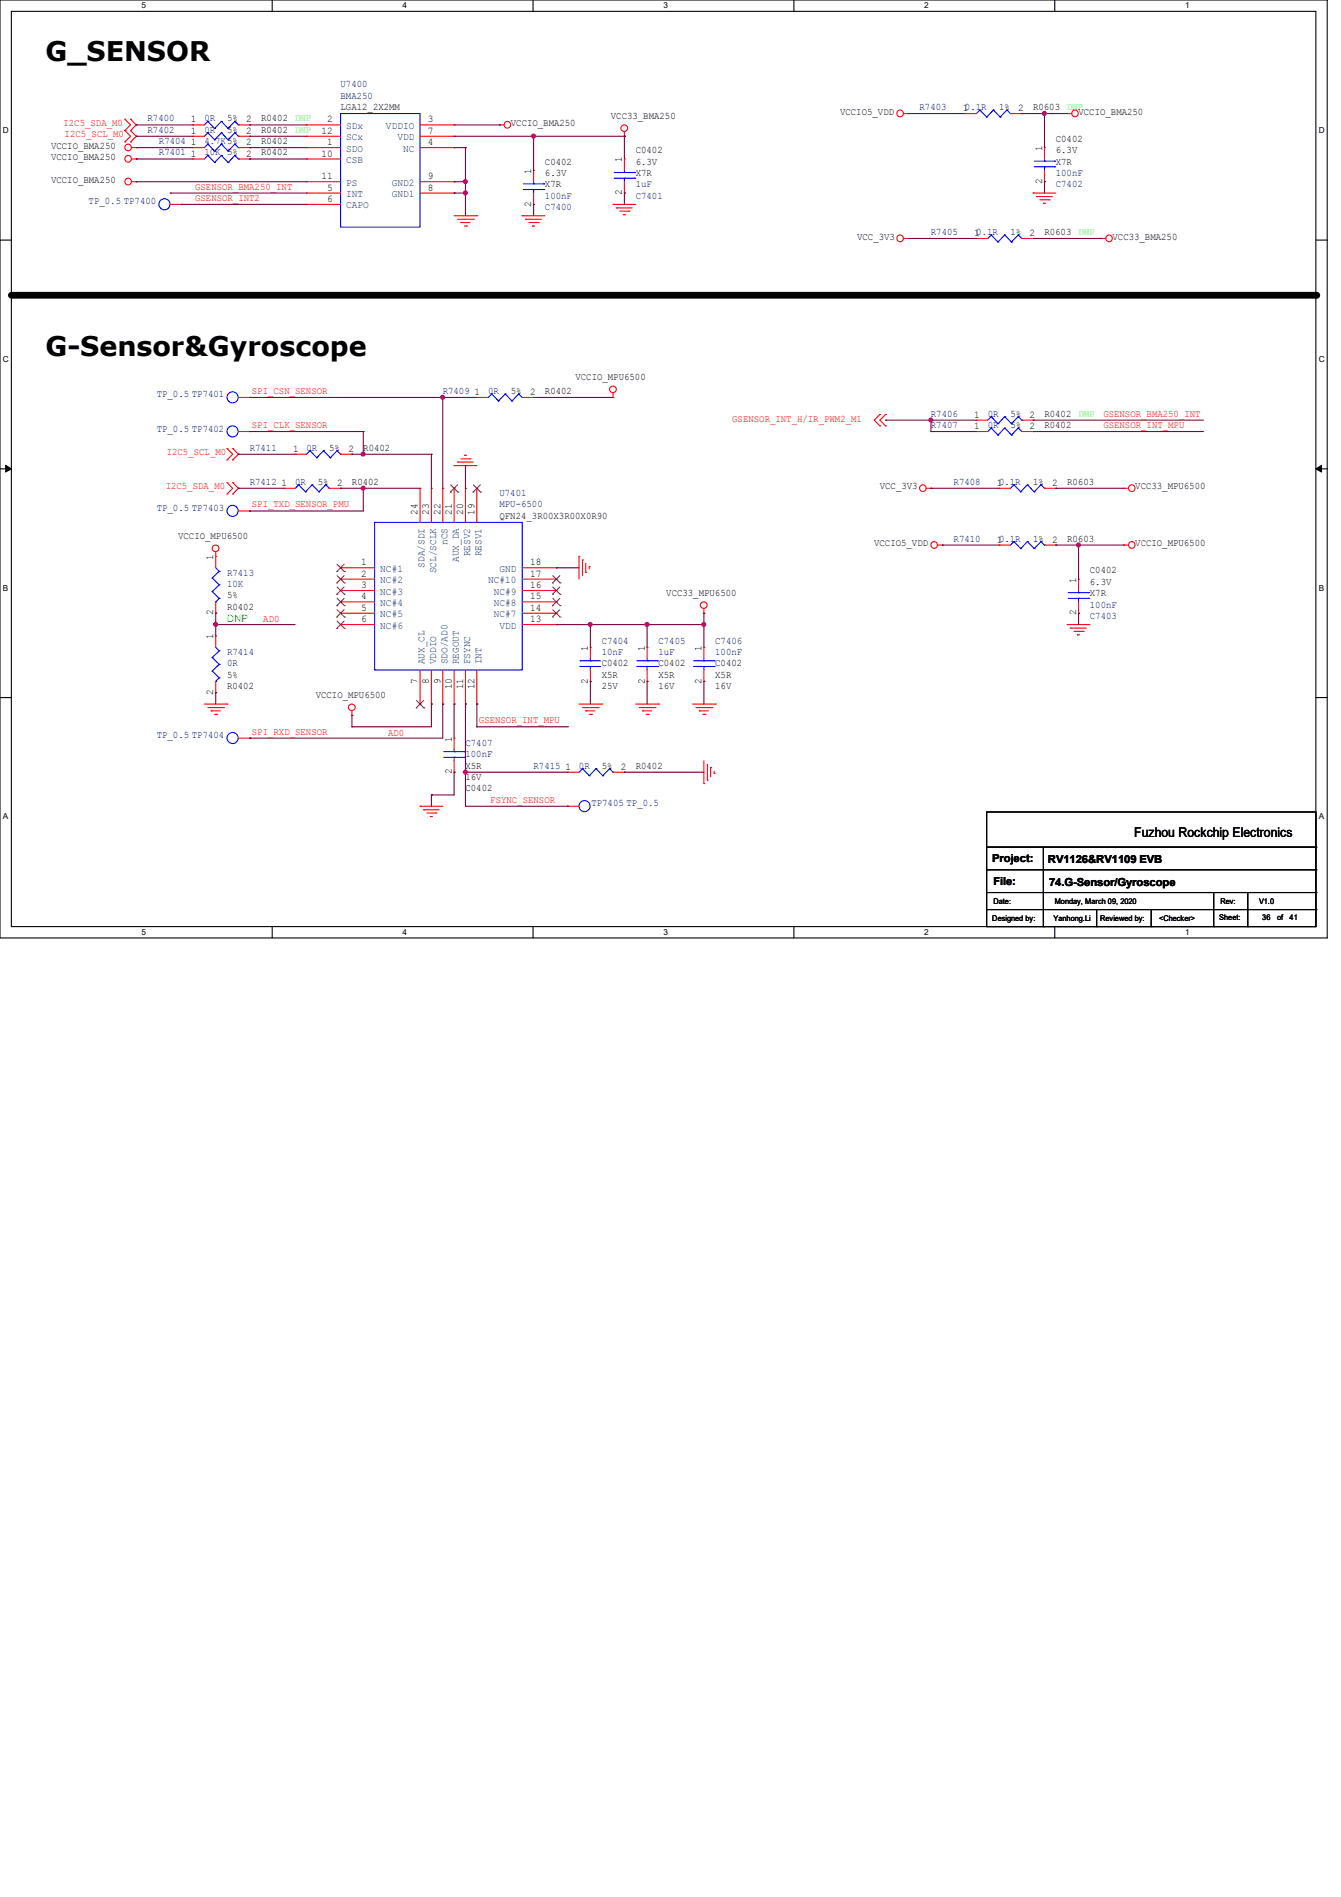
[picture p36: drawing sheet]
<svg xmlns="http://www.w3.org/2000/svg" width="210mm" height="297mm" viewBox="0 0 210 297" stroke-linecap="round" stroke-linejoin="round" font-family="sans-serif">
<defs><g id="words">
<g font-size="4.2">
<text x="7.1" y="9.6">G_SENSOR</text>
<text x="7.1" y="55.8">G-Sensor&amp;Gyroscope</text>
</g>
<text font-size="2.1" x="177.6" y="131">Fuzhou Rockchip Electronics</text>
<g font-size="1.7">
<text x="155.4" y="135">Project:</text>
<text x="164.1" y="135.1">RV1126&amp;RV1109 EVB</text>
<text x="155.6" y="138.5">File:</text>
<text x="164.3" y="138.7">74.G-Sensor/Gyroscope</text>
</g>
<g font-size="1.6" fill="#000080">
<text x="53.3" y="13.7">U7400</text>
<text x="53.3" y="15.5">BMA250</text>
<text x="144" y="17.2">R7403</text>
<text x="23.1" y="19">R7400</text>
<text x="23.1" y="20.8">R7402</text>
<text x="24.9" y="22.6">R7404</text>
<text x="32" y="19">0R</text>
<text x="32" y="20.8">0R</text>
<text x="32" y="22.6">4.7K5%</text>
<text x="24.9" y="24.3">R7401</text>
<text x="32" y="24.3">10K 5%</text>
<text x="99.6" y="29.3">1uF</text>
<text x="165.4" y="29.3">C7402</text>
<text x="165.4" y="27.6">100nF</text>
<text x="13.9" y="32">TP_0.5 TP7400</text>
<text x="85.3" y="32.9">C7400</text>
<text x="85.3" y="31.1">100nF</text>
<text x="99.6" y="31.1">C7401</text>
<text x="145.8" y="36.8">R7405</text>
<text x="24.6" y="62.2">TP_0.5 TP7401</text>
<text x="69.3" y="61.7">R7409</text>
<text x="76.5" y="61.7">0R</text>
<text x="145.8" y="65.2">R7406</text>
<text x="154.7" y="65.2">0R</text>
<text x="24.6" y="67.6">TP_0.5 TP7402</text>
<text x="39.1" y="70.6">R7411</text>
<text x="48" y="70.6">0R</text>
<text x="145.8" y="67">R7407</text>
<text x="154.7" y="67">0R</text>
<text x="39.1" y="75.9">R7412</text>
<text x="46.2" y="75.9">0R</text>
<text x="78.2" y="77.7">U7401</text>
<text x="149.3" y="75.9">R7408</text>
<text x="24.6" y="80">TP_0.5 TP7403</text>
<text x="78.2" y="79.5">MPU-6500</text>
<text x="149.3" y="84.8">R7410</text>
<text x="35.6" y="90.1">R7413</text>
<text x="35.6" y="91.9">10K</text>
<text x="170.7" y="95.1">100nF</text>
<text x="94.2" y="100.8">C7404</text>
<text x="103.1" y="100.8">C7405</text>
<text x="112" y="100.8">C7406</text>
<text x="170.7" y="96.9">C7403</text>
<text x="35.6" y="102.6">R7414</text>
<text x="35.6" y="104.3">0R</text>
<text x="94.2" y="102.6">10nF</text>
<text x="103.1" y="102.6">1uF</text>
<text x="112" y="102.6">100nF</text>
<text x="24.6" y="115.6">TP_0.5 TP7404</text>
<text x="72.9" y="116.8">C7407</text>
<text x="72.9" y="118.6">100nF</text>
<text x="83.6" y="120.4">R7415</text>
<text x="90.7" y="120.4">0R</text>
<text x="92.6" y="126.2">TP7405 TP_0.5</text>
</g>
<g font-size="1.6">
<text x="53.3" y="17.2">LGA12_2X2MM</text>
<text x="131.6" y="17.9">VCCIO5_VDD</text>
<text x="150.8" y="17.4">10.1R</text>
<text x="156.5" y="17.2">1%</text>
<text x="159.5" y="17.4">2</text>
<text x="161.8" y="17.2">R0603</text>
<text x="168.9" y="17.9">VCCIO_BMA250</text>
<text x="8" y="23.3">VCCIO_BMA250</text>
<text x="29.9" y="22.7">1</text>
<text x="29.9" y="19.2">1</text>
<text x="29.9" y="21">1</text>
<text x="35.6" y="19">5%</text>
<text x="35.6" y="20.8">5%</text>
<text x="38.6" y="22.7">2</text>
<text x="38.6" y="19.2">2</text>
<text x="38.6" y="21">2</text>
<text x="40.9" y="22.6">R0402</text>
<text x="40.9" y="19">R0402</text>
<text x="40.9" y="20.8">R0402</text>
<text x="50.3" y="21">12</text>
<text x="51.2" y="19.2">2</text>
<text x="51.2" y="22.7">1</text>
<text x="67" y="19.2">3</text>
<text x="67" y="21">7</text>
<text x="67" y="22.7">4</text>
<text x="80" y="19.7">VCCIO_BMA250</text>
<text x="95.7" y="18.7">VCC33_BMA250</text>
<text x="163.2" y="23.7" transform="rotate(-90 163.2 23.7)">1</text>
<text x="165.4" y="22.2">C0402</text>
<text x="8" y="25.1">VCCIO_BMA250</text>
<text x="8" y="28.6">VCCIO_BMA250</text>
<text x="29.9" y="24.5">1</text>
<text x="38.6" y="24.5">2</text>
<text x="40.9" y="24.3">R0402</text>
<text x="50.3" y="24.5">10</text>
<text x="50.3" y="28.1">11</text>
<text x="51.2" y="29.8">5</text>
<text x="67" y="28.1">9</text>
<text x="67" y="29.8">8</text>
<text x="83.2" y="27.2" transform="rotate(-90 83.2 27.2)">1</text>
<text x="85.3" y="25.8">C0402</text>
<text x="85.3" y="29.3">X7R</text>
<text x="85.3" y="27.6">6.3V</text>
<text x="97.4" y="25.4" transform="rotate(-90 97.4 25.4)">1</text>
<text x="99.6" y="24">C0402</text>
<text x="99.6" y="27.6">X7R</text>
<text x="99.6" y="25.8">6.3V</text>
<text x="163.2" y="28.8" transform="rotate(-90 163.2 28.8)">2</text>
<text x="165.4" y="25.8">X7R</text>
<text x="165.4" y="24">6.3V</text>
<text x="51.2" y="31.6">6</text>
<text x="83.2" y="32.3" transform="rotate(-90 83.2 32.3)">2</text>
<text x="97.4" y="30.6" transform="rotate(-90 97.4 30.6)">2</text>
<text x="134.2" y="37.5">VCC_3V3</text>
<text x="152.6" y="37">10.1R</text>
<text x="158.2" y="36.8">1%</text>
<text x="161.2" y="37">2</text>
<text x="163.6" y="36.8">R0603</text>
<text x="174.2" y="37.5">VCC33_BMA250</text>
<text x="90.1" y="59.6">VCCIO_MPU6500</text>
<text x="74.3" y="61.8">1</text>
<text x="80" y="61.7">5%</text>
<text x="83" y="61.8">2</text>
<text x="85.3" y="61.7">R0402</text>
<text x="152.6" y="65.4">1</text>
<text x="158.2" y="65.2">5%</text>
<text x="161.2" y="65.4">2</text>
<text x="163.6" y="65.2">R0402</text>
<text x="45.9" y="70.7">1</text>
<text x="51.6" y="70.6">5%</text>
<text x="54.6" y="70.7">2</text>
<text x="56.9" y="70.6">R0402</text>
<text x="152.6" y="67.2">1</text>
<text x="158.2" y="67">5%</text>
<text x="161.2" y="67.2">2</text>
<text x="163.6" y="67">R0402</text>
<text x="44.1" y="76.1">1</text>
<text x="49.8" y="75.9">5%</text>
<text x="52.8" y="76.1">2</text>
<text x="55.1" y="75.9">R0402</text>
<text x="137.8" y="76.6">VCC_3V3</text>
<text x="156.1" y="76.1">10.1R</text>
<text x="161.8" y="75.9">1%</text>
<text x="164.8" y="76.1">2</text>
<text x="167.1" y="75.9">R0603</text>
<text x="177.8" y="76.6">VCC33_MPU6500</text>
<text x="65.4" y="80.6" transform="rotate(-90 65.4 80.6)">24</text>
<text x="67.2" y="80.6" transform="rotate(-90 67.2 80.6)">23</text>
<text x="69" y="80.6" transform="rotate(-90 69 80.6)">22</text>
<text x="70.7" y="80.6" transform="rotate(-90 70.7 80.6)">21</text>
<text x="72.5" y="80.6" transform="rotate(-90 72.5 80.6)">20</text>
<text x="74.3" y="80.6" transform="rotate(-90 74.3 80.6)">19</text>
<text x="78.2" y="81.2">QFN24_3R00X3R00X0R90</text>
<text x="27.9" y="84.5">VCCIO_MPU6500</text>
<text x="33.4" y="87.7" transform="rotate(-90 33.4 87.7)">1</text>
<text x="56.6" y="88.5">1</text>
<text x="83" y="88.5">18</text>
<text x="136.9" y="85.5">VCCIO5_VDD</text>
<text x="156.1" y="85">10.1R</text>
<text x="161.8" y="84.8">1%</text>
<text x="164.8" y="85">2</text>
<text x="167.1" y="84.8">R0603</text>
<text x="170.7" y="89.8">C0402</text>
<text x="177.8" y="85.5">VCCIO_MPU6500</text>
<text x="35.6" y="95.5">R0402</text>
<text x="35.6" y="93.7">5%</text>
<text x="56.6" y="95.6">5</text>
<text x="56.6" y="90.3">2</text>
<text x="56.6" y="92.1">3</text>
<text x="56.6" y="93.9">4</text>
<text x="83" y="95.6">14</text>
<text x="83" y="93.9">15</text>
<text x="83" y="92.1">16</text>
<text x="83" y="90.3">17</text>
<text x="104.3" y="93.3">VCC33_MPU6500</text>
<text x="168.5" y="91.2" transform="rotate(-90 168.5 91.2)">1</text>
<text x="170.7" y="93.3">X7R</text>
<text x="170.7" y="91.6">6.3V</text>
<text x="33.4" y="100.1" transform="rotate(-90 33.4 100.1)">1</text>
<text x="33.4" y="96.4" transform="rotate(-90 33.4 96.4)">2</text>
<text x="56.6" y="97.4">6</text>
<text x="83" y="97.4">13</text>
<text x="92.1" y="101.9" transform="rotate(-90 92.1 101.9)">1</text>
<text x="101" y="101.9" transform="rotate(-90 101 101.9)">1</text>
<text x="109.9" y="101.9" transform="rotate(-90 109.9 101.9)">1</text>
<text x="168.5" y="96.4" transform="rotate(-90 168.5 96.4)">2</text>
<text x="35.6" y="107.9">R0402</text>
<text x="35.6" y="106.1">5%</text>
<text x="65.4" y="107" transform="rotate(-90 65.4 107)">7</text>
<text x="67.2" y="107" transform="rotate(-90 67.2 107)">8</text>
<text x="69" y="107" transform="rotate(-90 69 107)">9</text>
<text x="70.7" y="107.9" transform="rotate(-90 70.7 107.9)">10</text>
<text x="72.5" y="107.9" transform="rotate(-90 72.5 107.9)">11</text>
<text x="74.3" y="107.9" transform="rotate(-90 74.3 107.9)">12</text>
<text x="92.1" y="107" transform="rotate(-90 92.1 107)">2</text>
<text x="94.2" y="104.3">C0402</text>
<text x="94.2" y="106.1">X5R</text>
<text x="94.2" y="107.9">25V</text>
<text x="101" y="107" transform="rotate(-90 101 107)">2</text>
<text x="103.1" y="104.3">C0402</text>
<text x="103.1" y="106.1">X5R</text>
<text x="103.1" y="107.9">16V</text>
<text x="109.9" y="107" transform="rotate(-90 109.9 107)">2</text>
<text x="112" y="104.3">C0402</text>
<text x="112" y="106.1">X5R</text>
<text x="112" y="107.9">16V</text>
<text x="33.4" y="108.8" transform="rotate(-90 33.4 108.8)">2</text>
<text x="49.4" y="109.3">VCCIO_MPU6500</text>
<text x="70.7" y="116.1" transform="rotate(-90 70.7 116.1)">1</text>
<text x="70.7" y="121.2" transform="rotate(-90 70.7 121.2)">2</text>
<text x="72.9" y="123.9">C0402</text>
<text x="72.9" y="120.4">X5R</text>
<text x="72.9" y="122.1">16V</text>
<text x="88.6" y="120.5">1</text>
<text x="94.2" y="120.4">5%</text>
<text x="97.2" y="120.5">2</text>
<text x="99.6" y="120.4">R0402</text>
</g>
<g font-size="1.6" fill="#0f0">
<text x="167.1" y="17.2">DNP</text>
<text x="46.2" y="19">DNP</text>
<text x="46.2" y="20.8">DNP</text>
<text x="168.9" y="36.8">DNP</text>
<text x="168.9" y="65.2">DNP</text>
<text x="35.6" y="97.4">DNP</text>
</g>
<g font-size="1.6" fill="#f00">
<text x="9.9" y="19.7">I2C5_SDA_M0</text>
<text x="10.1" y="21.5">I2C5_SCL_M0</text>
<text x="30.6" y="29.7">GSENSOR_BMA250_INT</text>
<text x="30.6" y="31.5">GSENSOR_INT2</text>
<text x="39.5" y="61.7">SPI_CSN_SENSOR</text>
<text x="172.8" y="65.2">GSENSOR_BMA250_INT</text>
<text x="26.1" y="71.3">I2C5_SCL_M0</text>
<text x="39.5" y="67">SPI_CLK_SENSOR</text>
<text x="114.7" y="66.1">GSENSOR_INT_H/IR_PWM2_M1</text>
<text x="172.8" y="67">GSENSOR_INT_MPU</text>
<text x="25.9" y="76.6">I2C5_SDA_M0</text>
<text x="39.5" y="79.5">SPI_TXD_SENSOR_PMU</text>
<text x="41.2" y="97.4">AD0</text>
<text x="75" y="113.2">GSENSOR_INT_MPU</text>
<text x="39.5" y="115">SPI_RXD_SENSOR</text>
<text x="60.8" y="115.2">AD0</text>
<text x="76.8" y="125.7">FSYNC_SENSOR</text>
</g>
<g font-size="1.6" fill="#004080">
<text x="54.2" y="20.2">SDx</text>
<text x="54.2" y="22">SCx</text>
<text x="54.2" y="23.7">SDO</text>
<text x="60.5" y="20.2">VDDIO</text>
<text x="62.2" y="22">VDD</text>
<text x="63.1" y="23.7">NC</text>
<text x="54.2" y="25.5">CSB</text>
<text x="54.2" y="29.1">PS</text>
<text x="61.3" y="29.1">GND2</text>
<text x="54.2" y="30.9">INT</text>
<text x="54.2" y="32.6">CAPO</text>
<text x="61.3" y="30.9">GND1</text>
<text x="59.6" y="89.5">NC#1</text>
<text x="66.5" y="88.9" transform="rotate(-90 66.5 88.9)">SDA/SDI</text>
<text x="68.3" y="89.8" transform="rotate(-90 68.3 89.8)">SCL/SCLK</text>
<text x="70.1" y="85.3" transform="rotate(-90 70.1 85.3)">nCS</text>
<text x="71.8" y="88" transform="rotate(-90 71.8 88)">AUX_DA</text>
<text x="73.6" y="87.1" transform="rotate(-90 73.6 87.1)">RESV2</text>
<text x="75.4" y="87.1" transform="rotate(-90 75.4 87.1)">RESV1</text>
<text x="78.2" y="89.5">GND</text>
<text x="59.6" y="91.3">NC#2</text>
<text x="59.6" y="93.1">NC#3</text>
<text x="59.6" y="94.9">NC#4</text>
<text x="76.5" y="91.3">NC#10</text>
<text x="77.3" y="94.9">NC#8</text>
<text x="77.3" y="93.1">NC#9</text>
<text x="59.6" y="96.6">NC#5</text>
<text x="59.6" y="98.4">NC#6</text>
<text x="77.3" y="96.6">NC#7</text>
<text x="78.2" y="98.4">VDD</text>
<text x="66.5" y="104" transform="rotate(-90 66.5 104)">AUX_CL</text>
<text x="68.3" y="104" transform="rotate(-90 68.3 104)">VDDIO</text>
<text x="70.1" y="104" transform="rotate(-90 70.1 104)">SDO/AD0</text>
<text x="71.8" y="104" transform="rotate(-90 71.8 104)">REGOUT</text>
<text x="73.6" y="104" transform="rotate(-90 73.6 104)">FSYNC</text>
<text x="75.4" y="104" transform="rotate(-90 75.4 104)">INT</text>
</g>
<g font-size="1.3">
<text x="22.2" y="1.3">5</text>
<text x="63" y="1.3">4</text>
<text x="103.9" y="1.3">3</text>
<text x="144.7" y="1.3">2</text>
<text x="185.6" y="1.3">1</text>
<text x=".5" y="20.8">D</text>
<text x="206.5" y="20.8">D</text>
<text x=".5" y="56.6">C</text>
<text x="206.5" y="56.6">C</text>
<text x=".5" y="92.5">B</text>
<text x="206.5" y="92.5">B</text>
<text x=".5" y="128.3">A</text>
<text x="206.5" y="128.3">A</text>
<text x="22.2" y="146.4">5</text>
<text x="63" y="146.4">4</text>
<text x="103.9" y="146.4">3</text>
<text x="144.7" y="146.4">2</text>
<text x="185.6" y="146.4">1</text>
</g>
<g font-size="1.2">
<text x="155.6" y="141.6">Date:</text>
<text x="165.2" y="141.6">Monday, March 09, 2020</text>
<text x="191.1" y="141.6">Rev:</text>
<text x="197.2" y="141.6">V1.0</text>
<text x="155.4" y="144.3">Designed by:</text>
<text x="165" y="144.3">Yanhong.Li</text>
<text x="172.3" y="144.3">Reviewed by:</text>
<text x="181.5" y="144.3">&lt;Checker&gt;</text>
<text x="191" y="144.1">Sheet:</text>
<text x="197.7" y="144.1">36</text>
<text x="200" y="144.1">of</text>
<text x="202" y="144.1">41</text>
</g>
</g></defs>
<path d="M0 0h207.9v146.9h-207.9zM1.8 1.8h204.3v143.3h-204.3z" fill="none" stroke="#000" stroke-width=".17"/>
<g fill="#fff">
<path d="M22.2 .2h.7v1.4h-.7z"/>
<path d="M22.2 145.2h.7v1.4h-.7z"/>
</g>
<path d="M42.6 0v1.8M42.6 145.1v1.8" fill="none" stroke="#000" stroke-width=".17"/>
<g fill="#fff">
<path d="M63 .2h.7v1.4h-.7z"/>
<path d="M63 145.2h.7v1.4h-.7z"/>
</g>
<path d="M83.5 0v1.8M83.5 145.1v1.8" fill="none" stroke="#000" stroke-width=".17"/>
<g fill="#fff">
<path d="M103.9 .2h.7v1.4h-.7z"/>
<path d="M103.9 145.2h.7v1.4h-.7z"/>
</g>
<path d="M124.3 0v1.8M124.3 145.1v1.8" fill="none" stroke="#000" stroke-width=".17"/>
<g fill="#fff">
<path d="M144.7 .2h.7v1.4h-.7z"/>
<path d="M144.7 145.2h.7v1.4h-.7z"/>
</g>
<path d="M165.2 0v1.8M165.2 145.1v1.8" fill="none" stroke="#000" stroke-width=".17"/>
<g fill="#fff">
<path d="M185.6 .2h.7v1.4h-.7z"/>
<path d="M185.6 145.2h.7v1.4h-.7z"/>
<path d="M.5 19.7h.9v1.4h-.9z"/>
<path d="M206.5 19.7h.9v1.4h-.9z"/>
<path d="M.5 55.5h.9v1.4h-.9z"/>
<path d="M206.5 55.5h.9v1.4h-.9z"/>
</g>
<path d="M0 37.6h1.8M206.1 37.6h1.8" fill="none" stroke="#000" stroke-width=".17"/>
<g fill="#fff">
<path d="M.5 91.3h.8v1.4h-.8z"/>
<path d="M206.5 91.3h.8v1.4h-.8z"/>
</g>
<path d="M0 73.4h1.8M206.1 73.4h1.8" fill="none" stroke="#000" stroke-width=".17"/>
<path d="M.9 72.9l.9 .5-.9 .5zM206.1 73.4l.9-.5v1z" fill="#000" stroke="#000" stroke-width=".16"/>
<g fill="#fff">
<path d="M.5 127.1h.8v1.4h-.8z"/>
<path d="M206.5 127.1h.8v1.4h-.8z"/>
</g>
<g fill="none" stroke="#000" stroke-width=".17">
<path d="M0 109.2h1.8M206.1 109.2h1.8M154.5 127.1h51.6v18h-51.6zM154.5 132.6h51.6M154.5 136.2h51.6M154.5 139.7h51.6M163.4 132.6v12.5M190.1 139.7v5.4M195.4 139.7v5.4M206.1 132.6h.1M206.1 136.2h.1M206.1 139.7h.1"/>
<path d="M154.5 142.4h51.6M163.4 145.1h.1M171.7 145.1h.1M171.7 142.4v2.7M180.3 145.1h.1M180.3 142.4v2.7M190.1 145.1h.1M195.4 145.1h.1M206.1 142.4h.1"/>
</g>
<path d="M1.8 46.2h204.3" fill="none" stroke="#000" stroke-width="1.1"/>
<circle cx="206.1" cy="46.2" r=".53" fill="#000"/>
<g fill="none" stroke="#f00" stroke-width=".17">
<path d="M19.6 18.7h.1M19.6 18.7l.8 .9-.8 .8M20.4 18.7h.1M20.4 18.7l.9 .9-.9 .8M30.2 19.6h.1M30.2 19.6h1.8M37.3 19.6h1.8M39.1 19.6h.1M48 19.6h.1M48 19.6h5.3M65.8 19.6h5.3M71.1 19.6h.1"/>
<path d="M78.2 19.6h.1M78.2 19.6h.8M141.5 17.8h.7M142.2 17.8h.1M151.1 17.8h.1M151.1 17.8h1.8M158.2 17.8h1.8M160 17.8h.1M167.1 17.8h.1M167.1 17.8h.8M19.6 20.4h.1M19.6 22.2h.1"/>
<path d="M19.6 20.4l.8 .9-.8 .9M20.4 20.4h.1M20.4 22.2h.1M20.4 20.4l.9 .9-.9 .9M20.6 24.9h.7M20.6 23.1h.7M20.6 28.4h.7M21.3 24.9h.1M21.3 23.1h.1M21.3 28.4h.1M26.7 32h1.7M28.4 32h.1"/>
<path d="M30.2 23.1h.1M30.2 21.3h.1M30.2 24.9h.1M30.2 24.9h1.8M30.2 23.1h1.8M30.2 21.3h1.8M37.3 24.9h1.8M37.3 23.1h1.8M37.3 21.3h1.8M39.1 23.1h.1M39.1 21.3h.1M39.1 24.9h.1"/>
<path d="M48 21.3h.1M48 23.1h.1M48 24.9h.1M48 28.4h.1M48 30.2h.1M48 32h.1M48 32h5.3M48 24.9h5.3M48 23.1h5.3M48 28.4h5.3M48 30.2h5.3M48 21.3h5.3"/>
<path d="M65.8 23.1h5.3M65.8 28.4h5.3M65.8 30.2h5.3M65.8 21.3h5.3M71.1 21.3h.1M71.1 23.1h.1M71.1 28.4h.1M71.1 30.2h.1M71.1 33.8h3.6M71.7 34.3h2.4M72.2 34.8h.1M72.2 34.8h1.4"/>
<path d="M72.7 35.4h.4M73.1 35.4h.1M74.1 34.3h.1M74.7 33.8h.1M81.8 33.8h.1M81.8 33.8h3.5M82.3 34.3h.1M82.3 34.3h2.5M82.8 34.8h1.5M83.4 35.4h.1M83.4 35.4h.3M83.6 26.7h.1"/>
<path d="M83.6 32h.1M83.6 26.7v1.7M83.6 30.2v1.8M84.3 34.8h.1M96 32h.1M96 32h3.6M96.6 32.6h.1M96.6 32.6h2.4M97.1 33.1h1.4M97.6 33.6h.1M97.6 33.6h.4M97.8 21.3h.1"/>
<path d="M97.8 24.9h.1M97.8 30.2h.1M97.8 20.6v.7M97.8 24.9v1.8M97.8 28.4v1.8M98.5 33.1h.1M141.5 37.3h.7M142.2 37.3h.1M152.9 37.3h.1M152.9 37.3h1.8M160 37.3h1.8M161.8 30.2h.1"/>
<path d="M161.8 37.3h.1M161.8 30.2h3.6M162.3 30.8h.1M162.3 30.8h2.5M162.9 31.3h1.4M163.4 31.8h.1M163.4 31.8h.3M163.6 23.1h.1M163.6 28.4h.1M163.6 23.1v1.8M163.6 26.7v1.7M164.3 31.3h.1"/>
<path d="M172.5 37.3h.1M172.5 37.3h.7M35.6 77.3h.1M35.6 75.6h.1M35.6 72h.1M35.6 70.2h.1M35.6 75.6l.8 .9-.8 .8M35.6 70.2l.8 .9-.8 .9M36.4 75.6h.1M36.4 77.3h.1M36.4 70.2h.1M36.4 72h.1"/>
<path d="M36.4 75.6l.9 .9-.9 .8M36.4 70.2l.9 .9-.9 .9M37.3 67.6h1.8M37.3 62.2h1.8M39.1 67.6h.1M39.1 62.2h.1M44.4 76.5h.1M44.4 76.5h1.8M46.2 71.1h.1M46.2 71.1h1.8M51.6 76.5h1.7M53.3 76.5h.1"/>
<path d="M53.3 71.1h1.8M55.1 71.1h.1M65.8 76.5h.1M65.8 76.5v5.3M67.6 76.5h.1M67.6 76.5v5.3M69.3 76.5h.1M69.3 76.5v5.3M71.1 72.9h.1M71.1 76.5h.1M71.1 72.9h3.6M71.1 76.5v5.3"/>
<path d="M71.7 72.3h.1M71.7 72.3h2.4M72.2 71.8h1.4M72.7 71.3h.1M72.7 71.3h.4M72.9 76.5h.1M72.9 76.5v5.3M73.6 71.8h.1M74.7 76.5h.1M74.7 62.2h.1M74.7 76.5v5.3M74.7 62.2h1.8"/>
<path d="M81.8 62.2h1.8M83.6 62.2h.1M96 62.2h.1M96 61.5v.7M137.8 64.9h.1M137.8 66.7h.1M137.8 64.9l-.9 .9 .9 .9M138.7 64.9h.1M138.7 66.7h.1M138.7 64.9l-.9 .9 .9 .9M145.1 76.5h.7M145.8 76.5h.1"/>
<path d="M152.9 67.6h.1M152.9 65.8h.1M152.9 67.6h1.8M152.9 65.8h1.8M156.5 76.5h.1M156.5 76.5h1.7M160 67.6h1.8M160 65.8h1.8M161.8 67.6h.1M161.8 65.8h.1M163.6 76.5h1.8M165.4 76.5h.1"/>
<path d="M176 76.5h.1M176 76.5h.7M33.8 87.1h.1M33.8 96h.1M33.8 99.6h.1M33.8 86.4v2.5M33.8 94.2v1.8M33.8 99.6v1.7M37.3 80h1.8M39.1 80h.1M53.3 96h.1M53.3 97.8h.1"/>
<path d="M53.3 88.9h.1M53.3 90.7h.1M53.3 92.5h.1M53.3 94.2h.1M53.3 97.8h5.4M53.3 96h5.4M53.3 88.9h5.4M53.3 90.7h5.4M53.3 92.5h5.4M53.3 94.2h5.4M81.8 97.8h5.3M81.8 96h5.3"/>
<path d="M81.8 88.9h5.3M81.8 90.7h5.3M81.8 92.5h5.3M81.8 94.2h5.3M87.1 88.9h.1M87.1 97.8h.1M87.1 96h.1M87.1 94.2h.1M87.1 92.5h.1M87.1 90.7h.1M90.7 87.1h.1M90.7 87.1v3.6"/>
<path d="M91.2 87.7h.1M91.2 87.7v2.4M91.7 89.6h.1M91.7 88.2v1.4M92.3 88.7h.1M92.3 88.7v.4M110.2 96h.1M110.2 95.3v.7M146.9 85.3h.7M147.6 85.3h.1M156.5 85.3h.1M156.5 85.3h1.7"/>
<path d="M163.6 85.3h1.8M165.4 85.3h.1M167.1 97.8h.1M167.1 97.8h3.6M167.7 98.3h.1M167.7 98.3h2.4M168.2 98.8h1.4M168.7 99.4h.1M168.7 99.4h.4M168.9 90.7h.1M168.9 96h.1M168.9 90.7v1.8"/>
<path d="M168.9 94.2v1.8M169.6 98.8h.1M176 85.3h.1M176 85.3h.7M32 110.2h3.6M32.6 110.8h2.4M33.1 111.3h.1M33.1 111.3h1.4M33.6 111.8h.4M33.8 108.5h.1M33.8 106.7v1.8M34 111.8h.1"/>
<path d="M35 110.8h.1M35.6 110.2h.1M37.3 115.6h1.8M39.1 115.6h.1M55.1 112h.1M55.1 111.3v.7M65.8 110.2h.1M65.8 104.9v5.3M67.6 110.2h.1M67.6 104.9v5.3M69.3 110.2h.1M69.3 104.9v5.3"/>
<path d="M71.1 110.2h.1M71.1 115.6h.1M71.1 104.9v5.3M71.1 115.6v1.7M71.1 119.1v1.8M72.9 110.2h.1M72.9 104.9v5.3M74.7 110.2h.1M74.7 104.9v5.3M90.7 110.2h3.5M91.2 110.8h2.5M91.7 111.3h.1"/>
<path d="M91.7 111.3h1.5M92.3 111.8h.3M92.5 101.3h.1M92.5 106.7h.1M92.5 101.3v1.8M92.5 104.9v1.8M92.6 111.8h.1M93.7 110.8h.1M94.2 110.2h.1M99.6 110.2h3.5M100.1 110.8h2.5M100.6 111.3h.1"/>
<path d="M100.6 111.3h1.5M101.2 111.8h.3M101.3 101.3h.1M101.3 106.7h.1M101.3 101.3v1.8M101.3 104.9v1.8M101.5 111.8h.1M102.6 110.8h.1M103.1 110.2h.1M108.5 110.2h3.5M109 110.8h2.5M109.5 111.3h.1"/>
<path d="M109.5 111.3h1.5M110.1 111.8h.3M110.2 101.3h.1M110.2 106.7h.1M110.2 101.3v1.8M110.2 104.9v1.8M110.2 119.1v3.6M110.4 111.8h.1M110.8 119.7v2.4M111.5 110.8h.1M112 110.2h.1M65.8 126.2h.1"/>
<path d="M65.8 126.2h3.5M66.3 126.8h.1M66.3 126.8h2.5M66.8 127.3h1.5M67.4 127.8h.1M67.4 127.8h.3M68.3 127.3h.1M71.1 120.9h.1M88.9 120.9h.1M88.9 126.2h.1M88.9 126.2h1.8M88.9 120.9h1.8"/>
<path d="M96 120.9h1.8M97.8 120.9h.1M110.2 122.7h.1M110.8 122.1h.1M111.3 120.2h.1M111.3 120.2v1.4M111.8 121.1h.1M111.8 120.7v.4"/>
<circle cx="79.4" cy="19.5" r=".52"/>
<circle cx="141" cy="17.8" r=".52"/>
<circle cx="168.3" cy="17.8" r=".52"/>
<circle cx="20.1" cy="28.4" r=".52"/>
<circle cx="20.1" cy="24.9" r=".52"/>
<circle cx="20.1" cy="23.1" r=".52"/>
<circle cx="97.8" cy="20.1" r=".52"/>
<circle cx="141" cy="37.3" r=".52"/>
<circle cx="173.7" cy="37.3" r=".52"/>
<circle cx="96" cy="61" r=".52"/>
<circle cx="144.5" cy="76.4" r=".52"/>
<circle cx="177.2" cy="76.4" r=".52"/>
<circle cx="33.8" cy="85.9" r=".52"/>
<circle cx="110.2" cy="94.7" r=".52"/>
<circle cx="146.3" cy="85.3" r=".52"/>
<circle cx="177.2" cy="85.3" r=".52"/>
<circle cx="55.1" cy="110.7" r=".52"/>
</g>
<g fill="none" stroke="#00f" stroke-width=".17">
<path d="M32.6 19h.1M32.6 19l-.6 .6M32.6 19l1 1.1M34.7 19h.1M34.7 19l-1.1 1.1M34.7 19l1 1.1M36.8 19h.1M36.8 19l-1.1 1.1M36.8 19l.5 .6M37.3 19.6h.1M53.3 17.8h12.5v17.8h-12.5zM153.5 17.2h.1"/>
<path d="M153.5 17.2l-.6 .6M153.5 17.2l1 1.1M154.5 18.3h.1M155.6 17.2h.1M155.6 17.2l-1.1 1.1M155.6 17.2l1 1.1M156.6 18.3h.1M157.7 17.2h.1M157.7 17.2l-1.1 1.1M157.7 17.2l.5 .6M158.2 17.8h.1M32.6 22.6h.1"/>
<path d="M32.6 20.8h.1M32.6 24.3h.1M32.6 22.6l-.6 .5M32.6 22.6l1 1.1M32.6 20.8l-.6 .5M32.6 20.8l1 1.1M32.6 24.3l-.6 .6M32.6 24.3l1 1.1M33.6 23.7h.1M33.6 20.1h.1M33.6 21.9h.1M33.6 25.4h.1"/>
<path d="M34.7 22.6h.1M34.7 20.8h.1M34.7 24.3h.1M34.7 22.6l-1.1 1.1M34.7 22.6l1 1.1M34.7 20.8l-1.1 1.1M34.7 20.8l1 1.1M34.7 24.3l-1.1 1.1M34.7 24.3l1 1.1M35.7 23.7h.1M35.7 20.1h.1M35.7 21.9h.1"/>
<path d="M35.7 25.4h.1M36.8 22.6h.1M36.8 20.8h.1M36.8 24.3h.1M36.8 22.6l-1.1 1.1M36.8 22.6l.5 .5M36.8 20.8l-1.1 1.1M36.8 20.8l.5 .5M36.8 24.3l-1.1 1.1M36.8 24.3l.5 .6M37.3 23.1h.1M37.3 21.3h.1"/>
<path d="M37.3 24.9h.1M82 29.7h3.2M82 28.8h3.2M83.6 28.8h.1M83.6 29.7h.1M83.6 28.4v.4M83.6 29.7v.5M85.2 29.7h.1M85.2 28.8h.1M96.2 27.9h3.2M96.2 27h3.2M97.8 27h.1"/>
<path d="M97.8 27.9h.1M97.8 26.7v.3M97.8 27.9v.5M99.4 27.9h.1M99.4 27h.1M155.2 36.8h.1M155.2 36.8l-.5 .5M155.2 36.8l1.1 1.1M156.3 37.9h.1M157.4 36.8h.1M157.4 36.8l-1.1 1.1M157.4 36.8l1 1.1"/>
<path d="M158.4 37.9h.1M159.5 36.8h.1M159.5 36.8l-1.1 1.1M159.5 36.8l.5 .5M160 37.3h.1M162 26.1h3.2M162 25.2h3.2M163.6 25.2h.1M163.6 26.1h.1M163.6 24.9v.3M163.6 26.1v.6M165.2 26.1h.1"/>
<path d="M165.2 25.2h.1M46.8 75.9h.1M46.8 75.9l-.6 .6M46.8 75.9l1 1.1M47.8 77h.1M48.6 70.6h.1M48.6 70.6l-.6 .5M48.6 70.6l1 1.1M48.9 75.9h.1M48.9 75.9l-1.1 1.1M48.9 75.9l1.1 1.1M49.6 71.7h.1"/>
<path d="M50 77h.1M50.7 70.6h.1M50.7 70.6l-1.1 1.1M50.7 70.6l1 1.1M51 75.9h.1M51 75.9l-1 1.1M51 75.9l.6 .6M51.6 76.5h.1M51.7 71.7h.1M52.8 70.6h.1M52.8 70.6l-1.1 1.1M52.8 70.6l.5 .5"/>
<path d="M53.3 71.1h.1M77 61.7h.1M77 61.7l-.5 .5M77 61.7l1.1 1.1M78.1 62.8h.1M79.1 61.7h.1M79.1 61.7l-1 1.1M79.1 61.7l1.1 1.1M80.2 62.8h.1M81.2 61.7h.1M81.2 61.7l-1 1.1M81.2 61.7l.6 .5"/>
<path d="M81.8 62.2h.1M155.2 67h.1M155.2 65.2h.1M155.2 67l-.5 .6M155.2 67l1.1 1.1M155.2 65.2l-.5 .6M155.2 65.2l1.1 1.1M156.3 68.1h.1M156.3 66.3h.1M157.4 67h.1M157.4 65.2h.1M157.4 67l-1.1 1.1"/>
<path d="M157.4 67l1 1.1M157.4 65.2l-1.1 1.1M157.4 65.2l1 1.1M158.4 68.1h.1M158.4 66.3h.1M158.8 75.9h.1M158.8 75.9l-.6 .6M158.8 75.9l1.1 1.1M159.5 67h.1M159.5 65.2h.1M159.5 67l-1.1 1.1M159.5 67l.5 .6"/>
<path d="M159.5 65.2l-1.1 1.1M159.5 65.2l.5 .6M159.9 77h.1M160 67.6h.1M160 65.8h.1M160.9 75.9h.1M160.9 75.9l-1 1.1M160.9 75.9l1.1 1.1M162 77h.1M163 75.9h.1M163 75.9l-1 1.1M163 75.9l.6 .6"/>
<path d="M163.6 76.5h.1M33.2 90.5h.1M33.2 92.6h.1M33.2 90.5l1.1 1.1M33.2 92.6l1.1 1.1M33.8 94.2h.1M33.8 88.9l.5 .6M34.3 89.5h.1M34.3 91.6h.1M34.3 93.7h.1M34.3 89.5l-1.1 1M34.3 91.6l-1.1 1"/>
<path d="M34.3 93.7l-.5 .5M58.7 81.8h23.1v23.1h-23.1zM158.8 84.8h.1M158.8 84.8l-.6 .5M158.8 84.8l1.1 1.1M159.9 85.9h.1M160.9 84.8h.1M160.9 84.8l-1 1.1M160.9 84.8l1.1 1.1M162 85.9h.1M163 84.8h.1M163 84.8l-1 1.1"/>
<path d="M163 84.8l.6 .5M163.6 85.3h.1M167.3 93.7h3.2M167.3 92.8h3.2M168.9 92.8h.1M168.9 93.7h.1M168.9 92.5v.3M168.9 93.7v.5M170.5 93.7h.1M170.5 92.8h.1M33.2 103h.1M33.2 105.1h.1"/>
<path d="M33.2 103l1.1 1M33.2 105.1l1.1 1M33.8 106.7h.1M33.8 101.3l.5 .6M34.3 101.9h.1M34.3 104h.1M34.3 106.1h.1M34.3 101.9l-1.1 1.1M34.3 104l-1.1 1.1M34.3 106.1l-.5 .6M69.5 118.6h3.2M69.5 117.7h3.2"/>
<path d="M71.1 117.7h.1M71.1 118.6h.1M71.1 117.3v.4M71.1 118.6v.5M72.7 118.6h.1M72.7 117.7h.1M90.8 104.4h.1M90.8 103.5h.1M90.8 104.4h3.3M90.8 103.5h3.3M92.5 103.5h.1M92.5 104.4h.1"/>
<path d="M92.5 103.1v.4M92.5 104.4v.5M99.7 104.4h3.3M99.7 103.5h3.3M101.3 103.5h.1M101.3 104.4h.1M101.3 103.1v.4M101.3 104.4v.5M103 104.4h.1M103 103.5h.1M108.6 104.4h3.2M108.6 103.5h3.2"/>
<path d="M110.2 103.5h.1M110.2 104.4h.1M110.2 103.1v.4M110.2 104.4v.5M111.8 104.4h.1M111.8 103.5h.1M91.2 120.4h.1M91.2 120.4l-.5 .5M91.2 120.4l1.1 1.1M92.3 121.5h.1M93.3 120.4h.1M93.3 120.4l-1 1.1"/>
<path d="M93.3 120.4l1.1 1.1M94.4 121.5h.1M95.5 120.4h.1M95.5 120.4l-1.1 1.1M95.5 120.4l.5 .5M96 120.9h.1"/>
<circle cx="25.8" cy="32" r=".87"/>
<circle cx="36.4" cy="62.2" r=".87"/>
<circle cx="36.4" cy="80" r=".87"/>
<circle cx="36.4" cy="67.5" r=".87"/>
<circle cx="36.4" cy="115.5" r=".87"/>
<circle cx="91.5" cy="126.2" r=".87"/>
</g>
<g fill="none" stroke="#804000" stroke-width=".16">
<path d="M70.5 77h.1M70.6 75.9l1.1 1.1M71.7 75.9l-1.2 1.1M71.7 77h.1M74.1 77h.1M74.1 75.9l1.2 1.1M75.2 75.9l-1.1 1.1M75.3 77h.1M52.7 96.6h.1M52.7 98.4h.1M52.7 89.5h.1M52.7 91.3h.1"/>
<path d="M52.7 93h.1M52.7 94.8h.1M52.8 95.5l1.1 1.1M52.8 97.2l1.1 1.2M52.8 88.3l1.1 1.2M52.8 90.1l1.1 1.2M52.8 91.9l1.1 1.1M52.8 93.7l1.1 1.1M53.9 95.5l-1.2 1.1M53.9 97.2l-1.2 1.2M53.9 93.7l-1.2 1.1M53.9 88.3l-1.2 1.2"/>
<path d="M53.9 90.1l-1.2 1.2M53.9 91.9l-1.2 1.1M53.9 96.6h.1M53.9 98.4h.1M53.9 89.5h.1M53.9 91.3h.1M53.9 93h.1M53.9 94.8h.1M86.5 96.6h.1M86.5 94.8h.1M86.5 93h.1M86.5 91.3h.1"/>
<path d="M86.6 95.5l1.1 1.1M86.6 93.7l1.1 1.1M86.6 91.9l1.1 1.1M86.6 90.1l1.1 1.2M87.7 95.5l-1.2 1.1M87.7 93.7l-1.2 1.1M87.7 91.9l-1.2 1.1M87.7 90.1l-1.2 1.2M87.7 96.6h.1M87.7 94.8h.1M87.7 93h.1M87.7 91.3h.1"/>
<path d="M65.2 110.8h.1M65.2 109.7l1.2 1.1M66.3 109.7l-1.1 1.1M66.4 110.8h.1"/>
</g>
<g fill="none" stroke="#800040" stroke-width=".17">
<path d="M21.3 19.6h.1M21.3 19.6h8.9M39.1 19.6h.1M39.1 19.6h8.9M71.1 19.6h7.1M78.2 19.6h.1M142.2 17.8h.1M142.2 17.8h8.9M160 17.8h.1M160 17.8h7.1M163.6 17.8h.1M163.6 17.8v5.3"/>
<path d="M21.3 21.3h.1M21.3 28.4h.1M21.3 23.1h.1M21.3 24.9h.1M21.3 23.1h8.9M21.3 21.3h8.9M21.3 28.4h26.7M21.3 24.9h8.9M26.7 30.2h.1M26.7 30.2h21.3M28.4 32h.1M28.4 32h19.6"/>
<path d="M39.1 21.3h.1M39.1 23.1h.1M39.1 24.9h.1M39.1 23.1h8.9M39.1 21.3h8.9M39.1 24.9h8.9M71.1 23.1h.1M71.1 30.2h.1M71.1 28.4h.1M71.1 23.1h1.8M71.1 30.2h1.8M71.1 21.3h26.7"/>
<path d="M71.1 28.4h1.8M72.9 23.1h.1M72.9 30.2h.1M72.9 28.4h.1M72.9 23.1v10.7M83.6 21.3h.1M83.6 32h.1M83.6 21.3v5.4M83.6 32v1.8M97.8 30.2h.1M97.8 21.3h.1M97.8 21.3v3.6"/>
<path d="M97.8 30.2v1.8M142.2 37.3h.1M142.2 37.3h10.7M161.8 37.3h.1M161.8 37.3h10.7M163.6 28.4h.1M163.6 28.4v1.8M37.3 76.5h.1M37.3 71.1h.1M37.3 71.1h8.9M37.3 76.5h7.1M39.1 67.6h.1"/>
<path d="M39.1 62.2h.1M39.1 67.6h17.8M39.1 62.2h35.6M53.3 76.5h.1M53.3 76.5h12.5M55.1 71.1h.1M55.1 71.1h12.5M56.9 67.6h.1M56.9 71.1h.1M56.9 76.5h.1M56.9 67.6v3.5M56.9 76.5v3.5h-17.8"/>
<path d="M67.6 71.1h.1M67.6 71.1v5.4M69.3 62.2h.1M69.3 62.2v14.3M72.9 72.9h.1M72.9 72.9v3.6M83.6 62.2h.1M83.6 62.2h12.4M138.7 65.8h.1M138.7 65.8h14.2M145.8 65.8h.1M145.8 67.6h.1"/>
<path d="M145.8 76.5h.1M145.8 67.6h7.1M145.8 76.5h10.7M145.8 65.8v1.8M161.8 65.8h.1M161.8 67.6h.1M161.8 67.6h26.7M161.8 65.8h26.7M165.4 76.5h.1M165.4 76.5h10.6M33.8 96h.1M33.8 97.8h.1"/>
<path d="M33.8 96v3.6M33.8 97.8h12.4M39.1 80h.1M87.1 88.9h.1M87.1 97.8h.1M87.1 97.8h23.1M87.1 88.9h3.6M92.5 97.8h.1M92.5 97.8v3.5M101.3 97.8h.1M101.3 97.8v3.5M110.2 97.8h.1"/>
<path d="M110.2 96h.1M110.2 96v5.3M147.6 85.3h.1M147.6 85.3h8.9M165.4 85.3h.1M165.4 85.3h10.6M168.9 85.3h.1M168.9 96h.1M168.9 85.3v5.4M168.9 96v1.8M33.8 108.5h.1M33.8 108.5v1.7"/>
<path d="M39.1 115.6h.1M55.1 113.8h.1M55.1 112h.1M55.1 112v1.8M67.6 110.2h.1M67.6 110.2v3.6h-12.5M69.3 110.2h.1M69.3 110.2v5.4h-30.2M71.1 110.2h.1M71.1 110.2v5.4M72.9 110.2h.1M72.9 110.2v16h16"/>
<path d="M74.7 110.2h.1M74.7 113.8h.1M74.7 113.8h14.4M74.7 110.2v3.6M92.5 106.7h.1M92.5 106.7v3.5M101.3 106.7h.1M101.3 106.7v3.5M110.2 106.7h.1M110.2 106.7v3.5M67.6 124.5h.1M67.6 124.5v1.7"/>
<path d="M71.1 120.9h.1M71.1 120.9v3.6h-3.5M72.9 120.9h.1M72.9 120.9h16M88.9 126.2h.1M97.8 120.9h.1M97.8 120.9h12.4"/>
</g>
<g fill="#f0f" stroke="#f0f" stroke-width=".17">
<circle cx="69.3" cy="62.2" r=".32"/>
<circle cx="110.2" cy="97.8" r=".32"/>
<circle cx="101.3" cy="97.8" r=".32"/>
<circle cx="56.9" cy="71.1" r=".32"/>
<circle cx="56.9" cy="76.4" r=".32"/>
<circle cx="72.9" cy="120.9" r=".32"/>
<circle cx="72.9" cy="30.2" r=".32"/>
<circle cx="72.9" cy="28.4" r=".32"/>
<circle cx="83.5" cy="21.3" r=".32"/>
<circle cx="92.4" cy="97.8" r=".32"/>
<circle cx="33.8" cy="97.8" r=".32"/>
<circle cx="145.8" cy="65.8" r=".32"/>
<circle cx="163.6" cy="17.8" r=".32"/>
<circle cx="168.9" cy="85.3" r=".32"/>
</g>
<use href="#words"/>
</svg>
